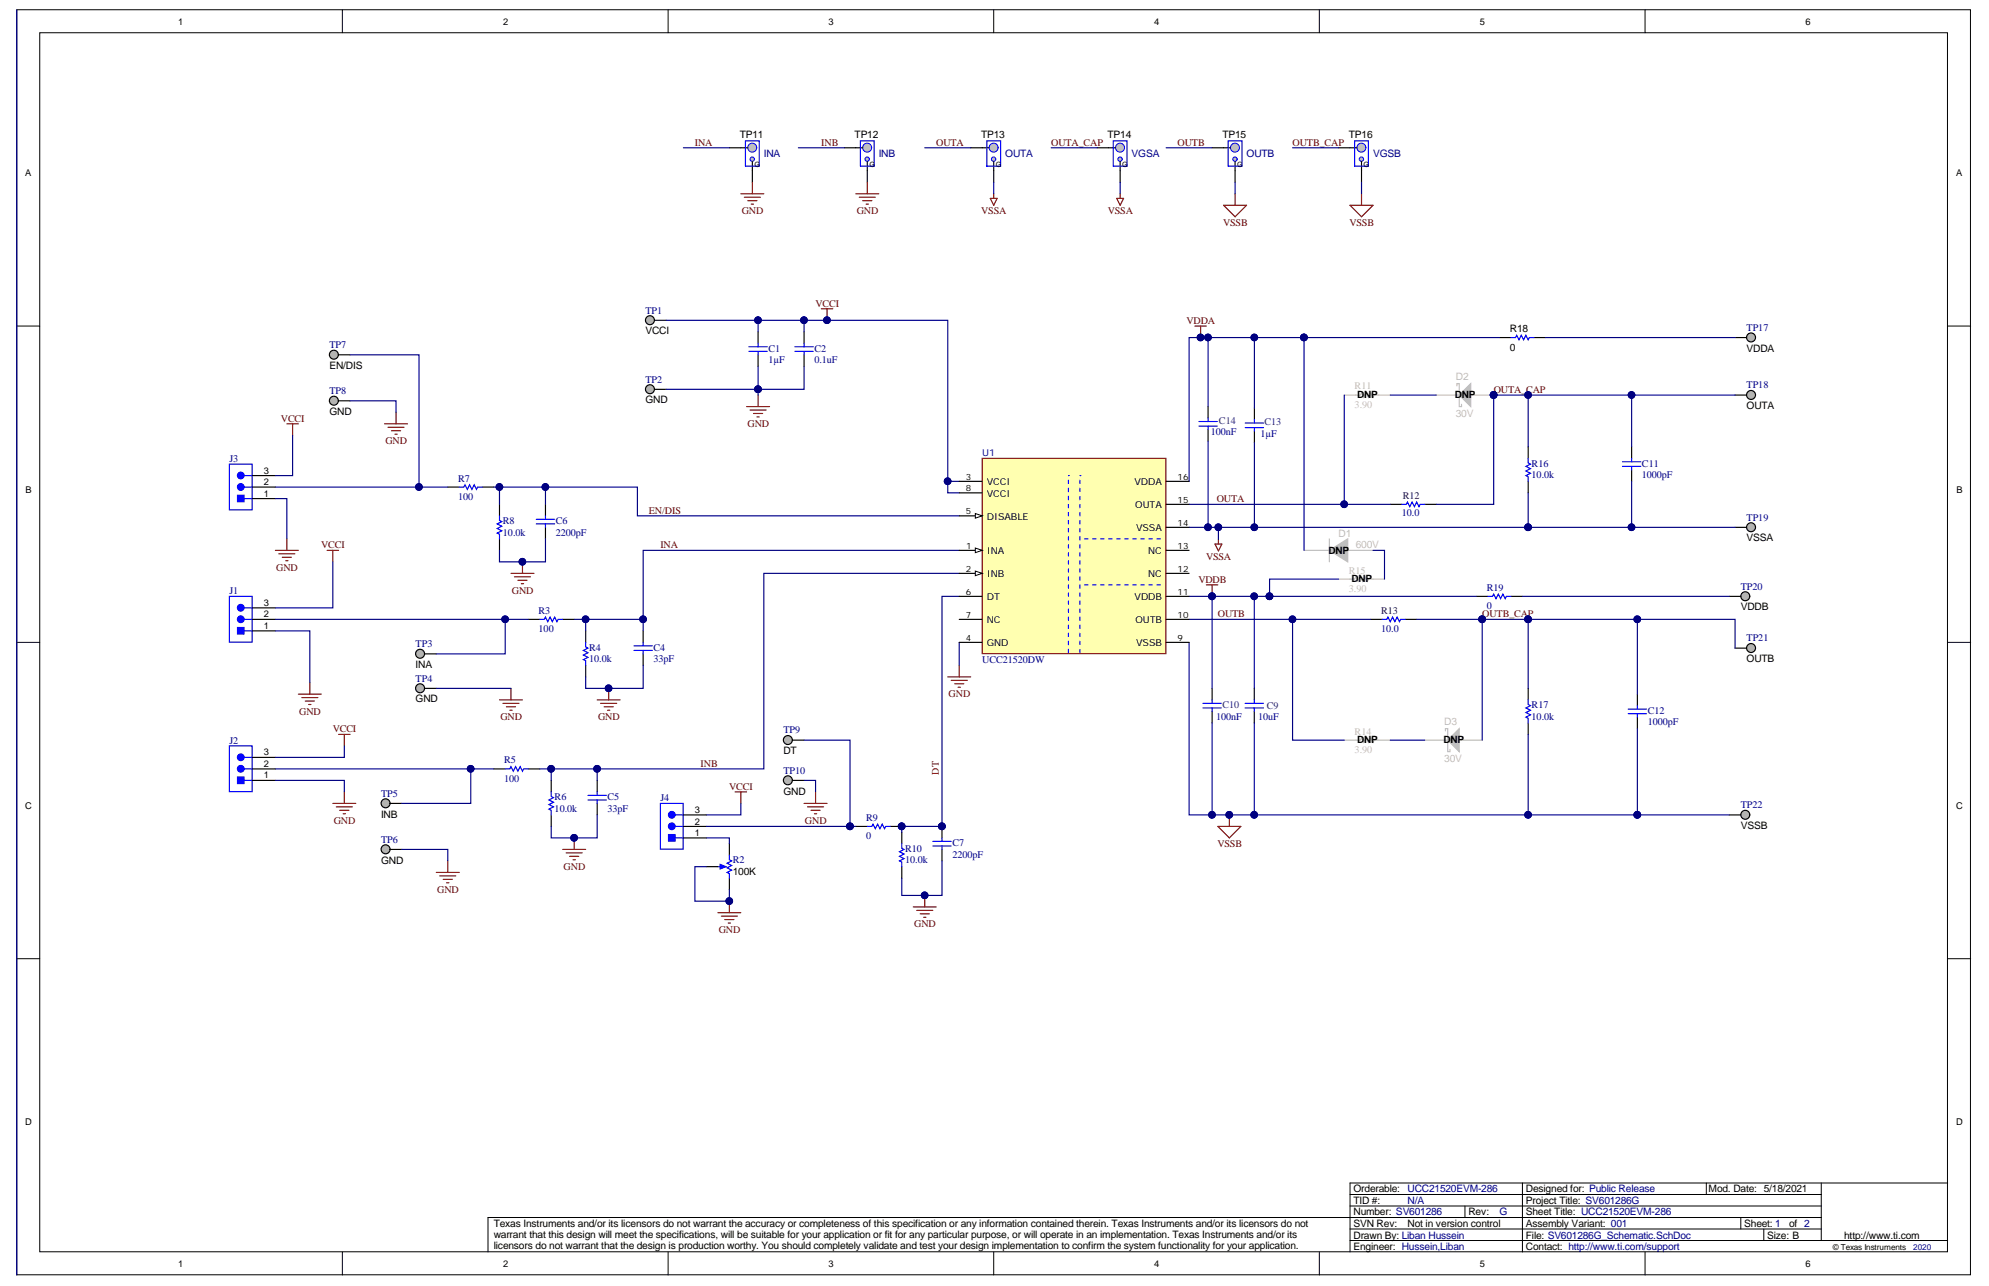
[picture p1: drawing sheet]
<svg xmlns="http://www.w3.org/2000/svg" width="432mm" height="279mm" viewBox="0 0 432 279" stroke-linecap="round" stroke-linejoin="round" font-family="sans-serif">
<defs><g id="words">
<g font-size="2.2">
<text x="160.6" y="29.9">TP11</text>
<text x="185.5" y="29.9">TP12</text>
<text x="213" y="29.9">TP13</text>
<text x="240.4" y="29.9">TP14</text>
<text x="265.4" y="29.9">TP15</text>
<text x="292.8" y="29.9">TP16</text>
<text x="140.1" y="72.6">VCCI</text>
<text x="327.8" y="76.1">0</text>
<text x="327.8" y="72.1">R18</text>
<text x="379.2" y="76.3">VDDA</text>
<text x="71.5" y="80.1">EN/DIS</text>
<text x="140.1" y="87.5">GND</text>
<text x="294.7" y="86.4">DNP</text>
<text x="315.9" y="86.4">D</text>
<text x="317.4" y="86.4">NP</text>
<text x="379.2" y="88.8">OUTA</text>
<text x="71.5" y="90">GND</text>
<text x="379.2" y="117.5">VSSA</text>
<text x="288.4" y="120.1">DNP</text>
<text x="293.4" y="126.4">DNP</text>
<text x="377.9" y="132.5">VDDB</text>
<text x="379.2" y="143.7">OUTB</text>
<text x="90.2" y="144.9">INA</text>
<text x="90.2" y="152.4">GND</text>
<text x="294.7" y="161.3">DNP</text>
<text x="313.4" y="161.3">D</text>
<text x="314.9" y="161.3">NP</text>
<text x="170.1" y="163.7">DT</text>
<text x="170.1" y="172.4">GND</text>
<text x="82.7" y="177.4">INB</text>
<text x="377.9" y="179.9">VSSB</text>
<text x="82.7" y="187.4">GND</text>
<text x="159.1" y="189.9">100K</text>
<text x="293.8" y="263.7">Number: SV601286</text>
<text x="293.8" y="261.3">TID #:</text>
<text x="293.8" y="258.8">Orderable:</text>
<text x="318.8" y="263.7">Rev:</text>
<text x="331.3" y="263.7">Sheet Title: UCC21520EVM-286</text>
<text x="331.3" y="261.3">Project Title: SV601286G</text>
<text x="331.3" y="258.8">Designed for: Public Release</text>
<text x="370.9" y="258.8">Mod. Date: 5/18/2021</text>
<text x="107.2" y="266.2">Texas Instruments and/or its licensors do not warrant the accuracy or completeness of this specification or any information contained therein. Texas Instruments and/or its licensors do not</text>
<text x="107.2" y="268.6">warrant that this design will meet the specifications, will be suitable for your application or fit for any particular purpose, or will operate in an implementation. Texas Instruments and/or its</text>
<text x="293.8" y="268.7">Drawn By: Liban Hussein</text>
<text x="293.8" y="266.2">SVN Rev:</text>
<text x="305.6" y="266.2">Not in version control</text>
<text x="331.3" y="268.7">File: SV601286G_Schematic.SchDoc</text>
<text x="331.3" y="266.2">Assembly Variant: 001</text>
<text x="378.7" y="266.2">Sheet: 1</text>
<text x="383.7" y="268.7">Size: B</text>
<text x="388.4" y="266.2">of 2</text>
<text x="400.4" y="268.7">http://www.ti.com</text>
<text x="107.2" y="271.1">licensors do not warrant that the design is production worthy. You should completely validate and test your design implementation to confirm the system functionality for your application.</text>
<text x="293.8" y="271.2">Engineer: Hussein,Liban</text>
<text x="331.3" y="271.2">Contact: http://www.ti.com/support</text>
</g>
<g font-size="2.2" fill="#800000">
<text x="150.9" y="31.6">INA</text>
<text x="178.3" y="31.6">INB</text>
<text x="203.3" y="31.6">OUTA</text>
<text x="228.2" y="31.6">OUTA_CAP</text>
<text x="255.7" y="31.6">OUTB</text>
<text x="280.6" y="31.6">OUTB_CAP</text>
<text x="161" y="46.5">GND</text>
<text x="186" y="46.5">GND</text>
<text x="213" y="46.5">VSSA</text>
<text x="240.5" y="46.5">VSSA</text>
<text x="265.5" y="49">VSSB</text>
<text x="293" y="49">VSSB</text>
<text x="177" y="66.5">VCCI</text>
<text x="257.6" y="70.3">VDDA</text>
<text x="324.3" y="85.3">OUTA_CAP</text>
<text x="61" y="91.5">VCCI</text>
<text x="162.3" y="92.7">GND</text>
<text x="83.7" y="96.4">GND</text>
<text x="140.9" y="111.5">EN/DIS</text>
<text x="264.1" y="109">OUTA</text>
<text x="69.7" y="119">VCCI</text>
<text x="143.4" y="119">INA</text>
<text x="60" y="123.9">GND</text>
<text x="261.8" y="121.5">VSSA</text>
<text x="111.1" y="128.9">GND</text>
<text x="260.2" y="126.4">VDDB</text>
<text x="264.4" y="133.9">OUTB</text>
<text x="321.8" y="133.9">OUTB_CAP</text>
<text x="65" y="155.1">GND</text>
<text x="205.9" y="151.3">GND</text>
<text x="72.2" y="158.9">VCCI</text>
<text x="108.6" y="156.3">GND</text>
<text x="129.8" y="156.3">GND</text>
<text x="152.1" y="166.4">INB</text>
<text x="158.3" y="171.4">VCCI</text>
<text x="203.8" y="168.1" transform="rotate(-90 203.8 168.1)">DT</text>
<text x="72.5" y="178.8">GND</text>
<text x="174.8" y="178.8">GND</text>
<text x="264.3" y="183.8">VSSB</text>
<text x="122.4" y="188.8">GND</text>
<text x="94.9" y="193.8">GND</text>
<text x="156" y="202.5">GND</text>
<text x="198.5" y="201.2">GND</text>
</g>
<g font-size="2.2" fill="#000080">
<text x="165.8" y="34.1">INA</text>
<text x="190.8" y="34.1">INB</text>
<text x="218.2" y="34.1">OUTA</text>
<text x="245.7" y="34.1">VGSA</text>
<text x="270.6" y="34.1">OUTB</text>
<text x="298.1" y="34.1">VGSB</text>
<text x="140.1" y="68">TP1</text>
<text x="379.2" y="71.8">TP17</text>
<text x="71.5" y="75.5">TP7</text>
<text x="166.8" y="76.3">C1</text>
<text x="176.8" y="76.3">C2</text>
<text x="140.1" y="83">TP2</text>
<text x="166.8" y="78.8">1µF</text>
<text x="176.8" y="78.8">0.1uF</text>
<text x="71.5" y="85.5">TP8</text>
<text x="379.2" y="84.3">TP18</text>
<text x="262.9" y="94.5">100nF</text>
<text x="273.6" y="94.7">1µF</text>
<text x="49.8" y="100.2">J3</text>
<text x="332.5" y="101.2">R16</text>
<text x="356.5" y="101.2">C11</text>
<text x="99.5" y="104.5">R7</text>
<text x="332.5" y="103.7">10.0k</text>
<text x="356.5" y="103.7">1000pF</text>
<text x="99.5" y="108.5">100</text>
<text x="109.2" y="113.7">R8</text>
<text x="120.7" y="113.7">C6</text>
<text x="304.3" y="112">10.0</text>
<text x="379.2" y="113">TP19</text>
<text x="109.2" y="116.2">10.0k</text>
<text x="120.7" y="116.2">2200pF</text>
<text x="49.8" y="128.9">J1</text>
<text x="322.8" y="128.2">R19</text>
<text x="377.9" y="127.9">TP20</text>
<text x="116.9" y="137.2">100</text>
<text x="116.9" y="133.2">R3</text>
<text x="299.8" y="137.2">10.0</text>
<text x="322.8" y="132.2">0</text>
<text x="90.2" y="140.4">TP3</text>
<text x="127.9" y="143.7">10.0k</text>
<text x="127.9" y="141.2">R4</text>
<text x="141.9" y="143.7">33pF</text>
<text x="141.9" y="141.2">C4</text>
<text x="213.2" y="143.9">UCC21520DW</text>
<text x="379.2" y="139.2">TP21</text>
<text x="90.2" y="147.9">TP4</text>
<text x="332.5" y="153.7">R17</text>
<text x="357.7" y="154.9">C12</text>
<text x="49.8" y="161.4">J2</text>
<text x="170.1" y="159.1">TP9</text>
<text x="264" y="156.1">100nF</text>
<text x="273.1" y="156.1">10uF</text>
<text x="332.5" y="156.1">10.0k</text>
<text x="357.7" y="157.4">1000pF</text>
<text x="109.4" y="165.6">R5</text>
<text x="170.1" y="167.9">TP10</text>
<text x="82.7" y="172.9">TP5</text>
<text x="109.4" y="169.6">100</text>
<text x="120.4" y="173.6">R6</text>
<text x="131.9" y="173.6">C5</text>
<text x="143.4" y="173.9">J4</text>
<text x="120.4" y="176.1">10.0k</text>
<text x="131.9" y="176.1">33pF</text>
<text x="188" y="178.1">R9</text>
<text x="377.9" y="175.4">TP22</text>
<text x="82.7" y="182.9">TP6</text>
<text x="188" y="182.1">0</text>
<text x="196.5" y="184.8">R10</text>
<text x="206.7" y="183.6">C7</text>
<text x="159.1" y="187.3">R2</text>
<text x="196.5" y="187.3">10.0k</text>
<text x="206.7" y="186.1">2200pF</text>
<text x="305.6" y="261.3">N/A</text>
<text x="305.6" y="258.8">UCC21520EVM-286</text>
<text x="325.5" y="263.7">G</text>
</g>
<g font-size="2.2" fill="#c0bebc">
<text x="316" y="82.5">D2</text>
<text x="294.1" y="88.5">3.90</text>
<text x="294.1" y="84.5">R11</text>
<text x="316" y="90.5">30V</text>
<text x="290.6" y="116.5">D1</text>
<text x="294.3" y="119">600V</text>
<text x="292.8" y="124.4">R15</text>
<text x="292.8" y="128.4">3.90</text>
<text x="294.1" y="159.4">R14</text>
<text x="313.5" y="157.4">D3</text>
<text x="294.1" y="163.4">3.90</text>
<text x="313.5" y="165.4">30V</text>
</g>
<g font-size="2.2" fill="#351c75">
<text x="264.6" y="92">C14</text>
<text x="274.5" y="92.3">C13</text>
<text x="265.4" y="153.7">C10</text>
<text x="275" y="153.9">C9</text>
</g>
<g font-size="2.2" fill="#20124d">
<text x="304.6" y="108.2">R12</text>
<text x="299.8" y="133.2">R13</text>
</g>
<text font-size="2.1" fill="#000080" x="213.2" y="99">U1</text>
<g font-size="2.1">
<text x="214.2" y="105.3">VCCI</text>
<text x="214.2" y="107.8">VCCI</text>
<text x="246.3" y="105.3">VDDA</text>
<text x="214.2" y="112.8">DISABLE</text>
<text x="246.5" y="110.3">OUTA</text>
<text x="246.6" y="115.3">VSSA</text>
<text x="214.2" y="120.3">INA</text>
<text x="214.2" y="125.2">INB</text>
<text x="249.3" y="125.2">NC</text>
<text x="249.3" y="120.3">NC</text>
<text x="214.2" y="130.2">DT</text>
<text x="246.3" y="130.2">VDDB</text>
<text x="214.2" y="135.2">NC</text>
<text x="246.5" y="135.2">OUTB</text>
<text x="214.2" y="140.2">GND</text>
<text x="246.6" y="140.2">VSSB</text>
</g>
<g font-size="2">
<text x="38.6" y="5.3">1</text>
<text x="109.2" y="5.3">2</text>
<text x="179.9" y="5.3">3</text>
<text x="250.6" y="5.3">4</text>
<text x="321.3" y="5.3">5</text>
<text x="392" y="5.3">6</text>
<text x="5.5" y="38.3">A</text>
<text x="424.7" y="38.3">A</text>
<text x="5.5" y="106.9">B</text>
<text x="57.3" y="107.8">1</text>
<text x="57.3" y="105.3">2</text>
<text x="57.3" y="102.8">3</text>
<text x="424.7" y="106.9">B</text>
<text x="57.3" y="131.5">3</text>
<text x="57.3" y="136.5">1</text>
<text x="57.3" y="134">2</text>
<text x="57.3" y="166.4">2</text>
<text x="57.3" y="163.9">3</text>
<text x="57.3" y="168.9">1</text>
<text x="5.5" y="175.5">C</text>
<text x="150.9" y="178.9">2</text>
<text x="150.9" y="176.4">3</text>
<text x="424.7" y="175.5">C</text>
<text x="150.9" y="181.4">1</text>
<text x="5.5" y="244.2">D</text>
<text x="424.7" y="244.2">D</text>
<text x="38.6" y="274.9">1</text>
<text x="109.2" y="274.9">2</text>
<text x="179.9" y="274.9">3</text>
<text x="250.6" y="274.9">4</text>
<text x="321.3" y="274.9">5</text>
<text x="392" y="274.9">6</text>
</g>
<g font-size="1.9">
<text x="209.7" y="104.1">3</text>
<text x="209.7" y="106.6">8</text>
<text x="255.7" y="104.1">16</text>
<text x="209.7" y="111.6">5</text>
<text x="255.7" y="109.1">15</text>
<text x="209.7" y="119.1">1</text>
<text x="255.7" y="119.1">13</text>
<text x="255.7" y="114.1">14</text>
<text x="209.7" y="124">2</text>
<text x="255.7" y="124">12</text>
<text x="209.6" y="129">6</text>
<text x="255.7" y="129">11</text>
<text x="209.7" y="134">7</text>
<text x="255.7" y="134">10</text>
<text x="209.6" y="139">4</text>
<text x="255.7" y="139">9</text>
</g>
<text font-size="1.8" x="397.9" y="271.3">© Texas Instruments</text>
<text font-size="1.8" fill="#000080" x="415.3" y="271.3">2020</text>
<g font-size="1.6">
<text x="163.8" y="36.1">G</text>
<text x="188.7" y="36.1">G</text>
<text x="216.2" y="36.1">G</text>
<text x="243.6" y="36.1">G</text>
<text x="268.6" y="36.1">G</text>
<text x="296" y="36.1">G</text>
</g>
</g></defs>
<g fill="#fff" stroke="#000" stroke-width=".22">
<path d="M3.6 2.1h424.2v274.5h-424.2z"/>
<path d="M8.6 7.1h414.2v264.5h-414.2z"/>
</g>
<g fill="none" stroke="#000" stroke-width=".22">
<path d="M74.3 2.1v5M145 2.1v5M215.7 2.1v5M286.4 2.1v5M357.1 2.1v5M3.6 70.8h5M422.8 70.8h5M3.6 139.4h5M422.8 139.4h5M3.6 208h5M422.8 208h5M293.1 259.2h102.3"/>
<path d="M330.5 256.7h-37.4v15M370.4 256.7v2.5M395.4 256.7v12.5M422.8 256.7h-92.3v15M74.3 271.7v5M145 271.7v5M215.7 271.7v5M286.4 271.7v5M293.1 269.2h129.7M293.1 266.7h102.3M293.1 261.7h102.3M318 261.7v2.5"/>
<path d="M357.1 271.7v5M377.9 264.2v2.5M382.9 266.7v2.5M395.4 264.2h-289.5v7.5"/>
</g>
<g fill="#c0c0c0" stroke="#00f" stroke-width=".22">
<circle cx="163.3" cy="32" r=".97"/>
<circle cx="163.3" cy="34.5" r=".47"/>
</g>
<path d="M158.3 32.1h4M163.3 35.1v4.5" fill="none" stroke="#000" stroke-width=".25"/>
<path d="M161.8 30.6h3v5.5h-3z" fill="none" stroke="#00f" stroke-width=".25"/>
<path d="M163.3 39.6v2.4M160.8 42h5M161.6 42.8h3.5M162.3 43.5h2M163.1 44.3h.5" fill="none" stroke="#800000" stroke-width=".25"/>
<g fill="#c0c0c0" stroke="#00f" stroke-width=".22">
<circle cx="188.3" cy="32" r=".97"/>
<circle cx="188.3" cy="34.5" r=".47"/>
</g>
<path d="M183.3 32.1h4M188.3 35.1v4.5" fill="none" stroke="#000" stroke-width=".25"/>
<path d="M186.8 30.6h3v5.5h-3z" fill="none" stroke="#00f" stroke-width=".25"/>
<path d="M188.3 39.6v2.4M185.8 42h5M186.5 42.8h3.5M187.3 43.5h2M188 44.3h.5" fill="none" stroke="#800000" stroke-width=".25"/>
<g fill="#c0c0c0" stroke="#00f" stroke-width=".22">
<circle cx="215.7" cy="32" r=".97"/>
<circle cx="215.7" cy="34.5" r=".47"/>
</g>
<path d="M210.7 32.1h4M215.7 35.1v4.5" fill="none" stroke="#000" stroke-width=".25"/>
<path d="M214.2 30.6h3v5.5h-3z" fill="none" stroke="#00f" stroke-width=".25"/>
<g fill="#c0c0c0" stroke="#00f" stroke-width=".22">
<circle cx="243.2" cy="32" r=".97"/>
<circle cx="243.2" cy="34.5" r=".47"/>
</g>
<path d="M238.2 32.1h4M243.2 35.1v4.5" fill="none" stroke="#000" stroke-width=".25"/>
<path d="M241.7 30.6h3v5.5h-3z" fill="none" stroke="#00f" stroke-width=".25"/>
<g fill="#c0c0c0" stroke="#00f" stroke-width=".22">
<circle cx="268.1" cy="32" r=".97"/>
<circle cx="268.1" cy="34.5" r=".47"/>
</g>
<path d="M263.1 32.1h4M268.1 35.1v4.5" fill="none" stroke="#000" stroke-width=".25"/>
<path d="M266.6 30.6h3v5.5h-3z" fill="none" stroke="#00f" stroke-width=".25"/>
<g fill="#c0c0c0" stroke="#00f" stroke-width=".22">
<circle cx="295.6" cy="32" r=".97"/>
<circle cx="295.6" cy="34.5" r=".47"/>
</g>
<g fill="none" stroke="#000" stroke-width=".25">
<path d="M290.6 32.1h4M295.6 35.1v4.5M174.6 72v2.5M174.6 77v2.5M97.2 105.7h2.5M104.7 105.7h2.5M108.4 109.4v2.5M108.4 116.9v2.5M118.4 109.4v2.5M118.4 114.4v2.5M114.7 134.4h2.5M122.2 134.4h2.5"/>
<path d="M127.1 136.9v2.5M127.1 144.4v2.5M107.2 166.8h2.5M114.7 166.8h2.5M119.7 169.3v2.5M119.7 176.8v2.5M204.5 179.3v2.5M195.8 180.6v2.5M195.8 188.1v2.5M204.5 184.3v2.5"/>
</g>
<g fill="none" stroke="#00f" stroke-width=".25">
<path d="M294.1 30.6h3v5.5h-3zM172.6 75.2h4M172.6 76.2h4M174.6 74.5v.7M174.6 76.2v.8M99.7 105.7h1l.2-.5 .5 1 .5-1 .5 1 .5-1 .5 1 .3-.5h1M108.4 111.9v1l.5 .3-1 .5 1 .5-1 .5 1 .5-1 .5 .5 .2v1M116.4 112.7h4M116.4 113.7h4M118.4 111.9v.8M118.4 113.7v.7M117.2 134.4h1l.2-.5 .5 1 .5-1 .5 1 .5-1 .5 1 .3-.5h1"/>
<path d="M127.1 139.4v1l.5 .2-.9 .5 .9 .5-.9 .5 .9 .5-.9 .5 .4 .3v1M109.7 166.8h1l.2-.5 .5 1 .5-1 .5 1 .5-1 .5 1 .3-.5h1M119.7 171.8v1l.5 .3-1 .5 1 .5-1 .5 1 .5-1 .5 .5 .2v1M195.8 183.1v1l.5 .2-1 .5 1 .5-1 .5 1 .5-1 .5 .5 .3v1M202.5 182.6h4M202.5 183.6h4M204.5 181.8v.8M204.5 183.6v.7"/>
</g>
<circle cx="204.5" cy="179.3" r=".72" fill="#000080" stroke="#000080" stroke-width=".22"/>
<circle cx="91.2" cy="141.9" r=".97" fill="#b2acb0" stroke="#000" stroke-width=".25"/>
<path d="M92.2 141.9h2.5" fill="none" stroke="#000" stroke-width=".25"/>
<circle cx="91.2" cy="149.3" r=".97" fill="#b2acb0" stroke="#000" stroke-width=".25"/>
<path d="M92.2 149.4h2.5" fill="none" stroke="#000" stroke-width=".25"/>
<circle cx="83.7" cy="174.3" r=".97" fill="#b2acb0" stroke="#000" stroke-width=".25"/>
<path d="M84.7 174.3h2.5" fill="none" stroke="#000" stroke-width=".25"/>
<circle cx="83.7" cy="184.3" r=".97" fill="#b2acb0" stroke="#000" stroke-width=".25"/>
<path d="M84.7 184.3h2.5" fill="none" stroke="#000" stroke-width=".25"/>
<circle cx="72.5" cy="77" r=".97" fill="#b2acb0" stroke="#000" stroke-width=".25"/>
<path d="M73.5 77h2.5" fill="none" stroke="#000" stroke-width=".25"/>
<circle cx="72.5" cy="87" r=".97" fill="#b2acb0" stroke="#000" stroke-width=".25"/>
<path d="M73.5 87h2.5" fill="none" stroke="#000" stroke-width=".25"/>
<circle cx="171" cy="160.6" r=".97" fill="#b2acb0" stroke="#000" stroke-width=".25"/>
<path d="M172.1 160.6h2.5" fill="none" stroke="#000" stroke-width=".25"/>
<circle cx="171" cy="169.3" r=".97" fill="#b2acb0" stroke="#000" stroke-width=".25"/>
<path d="M172.1 169.3h2.5" fill="none" stroke="#000" stroke-width=".25"/>
<path d="M49.8 129.4h4.9v9.9h-4.9z" fill="#fff" stroke="#00f" stroke-width=".25"/>
<path d="M53 134.4h1.8M53 136.9h1.8M53 131.9h1.8" fill="none" stroke="#00f" stroke-width=".25"/>
<g fill="#00f" stroke="#00f" stroke-width=".25">
<circle cx="52.3" cy="134.4" r=".72"/>
<circle cx="52.3" cy="131.9" r=".72"/>
</g>
<path d="M54.8 136.9h5M54.8 134.4h5M54.8 131.9h5" fill="none" stroke="#000" stroke-width=".25"/>
<path d="M51.5 136.1h1.5v1.5h-1.5z" fill="#00f" stroke="#00f" stroke-width=".22"/>
<path d="M49.8 161.9h4.9v9.9h-4.9z" fill="#fff" stroke="#00f" stroke-width=".25"/>
<path d="M53 166.8h1.8M53 169.3h1.8M53 164.3h1.8" fill="none" stroke="#00f" stroke-width=".25"/>
<g fill="#00f" stroke="#00f" stroke-width=".25">
<circle cx="52.3" cy="166.8" r=".72"/>
<circle cx="52.3" cy="164.3" r=".72"/>
</g>
<path d="M54.8 169.3h5M54.8 166.8h5M54.8 164.3h5" fill="none" stroke="#000" stroke-width=".25"/>
<path d="M51.5 168.6h1.5v1.4h-1.5z" fill="#00f" stroke="#00f" stroke-width=".22"/>
<path d="M49.8 100.7h4.9v9.9h-4.9z" fill="#fff" stroke="#00f" stroke-width=".25"/>
<path d="M53 105.7h1.8M53 108.2h1.8M53 103.2h1.8" fill="none" stroke="#00f" stroke-width=".25"/>
<g fill="#00f" stroke="#00f" stroke-width=".25">
<circle cx="52.3" cy="105.7" r=".72"/>
<circle cx="52.3" cy="103.2" r=".72"/>
</g>
<path d="M54.8 108.2h5M54.8 105.7h5M54.8 103.2h5" fill="none" stroke="#000" stroke-width=".25"/>
<path d="M51.5 107.4h1.5v1.5h-1.5z" fill="#00f" stroke="#00f" stroke-width=".22"/>
<path d="M143.4 174.3h4.9v10h-4.9z" fill="#fff" stroke="#00f" stroke-width=".25"/>
<g fill="none" stroke="#00f" stroke-width=".25">
<path d="M162.6 75.2h4M162.6 76.2h4M164.6 74.5v.7M164.6 76.2v.8M139.6 139.4v.7M137.6 140.1h4M137.6 141.1h4M139.6 141.1v.8M127.6 172.6h4M127.6 173.6h4M129.6 171.8v.8M129.6 173.6v.7"/>
<path d="M146.6 179.3h1.8M146.6 176.8h1.8M146.6 181.8h1.8"/>
</g>
<g fill="#00f" stroke="#00f" stroke-width=".25">
<circle cx="145.8" cy="179.3" r=".72"/>
<circle cx="145.8" cy="176.8" r=".72"/>
</g>
<path d="M164.6 72v2.5M164.6 77v2.5M139.6 136.9v2.5M139.6 141.9v2.5M129.6 169.3v2.5M129.6 174.3v2.5M148.4 179.3h4.9M148.4 176.8h4.9M148.4 181.8h4.9" fill="none" stroke="#000" stroke-width=".25"/>
<path d="M145.1 181.1h1.5v1.4h-1.5z" fill="#00f" stroke="#00f" stroke-width=".22"/>
<g fill="none" stroke="#800000" stroke-width=".25">
<path d="M83.5 92h5M84.2 92.7h3.5M85 93.5h2M85.7 94.2h.5M86 89.5v2.5M162.1 88.2h5M162.8 89h3.5M163.6 89.7h2M164.3 90.5h.5M164.6 85.7v2.5M110.9 124.4h5M111.7 125.2h3.5"/>
<path d="M112.4 125.9h2M113.2 126.7h.5M113.4 121.9v2.5M108.4 151.9h5M109.2 152.6h3.5M109.9 153.4h2M110.7 154.1h.5M110.9 149.4v2.5M129.6 151.9h5M130.4 152.6h3.5M131.1 153.4h2M131.9 154.1h.5"/>
<path d="M132.1 149.4v2.5M174.6 174.3h4.9M175.3 175.1h3.5M176.1 175.8h2M176.8 176.6h.5M177.1 171.8v2.5M94.7 189.3h5M95.5 190.1h3.5M96.2 190.8h2M97 191.6h.5M97.2 186.8v2.5M122.2 184.3h4.9"/>
<path d="M122.9 185.1h3.5M123.7 185.8h2M124.4 186.6h.5M124.7 181.8v2.5M155.8 198h5M156.6 198.8h3.5M157.3 199.5h2M158.3 195.5v2.5M198.3 196.8h5M199 197.5h3.5M199.8 198.3h2M200.5 199h.5"/>
<path d="M200.8 194.3v2.5M158.1 200.3h.5"/>
</g>
<g fill="#000080" stroke="#000080" stroke-width=".22">
<circle cx="132.1" cy="149.3" r=".72"/>
<circle cx="124.6" cy="181.8" r=".72"/>
<circle cx="113.4" cy="121.9" r=".72"/>
<circle cx="200.7" cy="194.3" r=".72"/>
<circle cx="158.3" cy="195.5" r=".72"/>
</g>
<circle cx="141.1" cy="69.5" r=".97" fill="#b2acb0" stroke="#000" stroke-width=".25"/>
<path d="M142.1 69.5h2.5" fill="none" stroke="#000" stroke-width=".25"/>
<circle cx="141.1" cy="84.5" r=".97" fill="#b2acb0" stroke="#000" stroke-width=".25"/>
<path d="M142.1 84.5h2.5M158.3 183.1v2.5M158.3 190.6v2.5" fill="none" stroke="#000" stroke-width=".25"/>
<g fill="none" stroke="#800000" stroke-width=".25">
<path d="M178.3 67h2.5M179.5 67v2.5M62.3 92h2.5M63.5 92v2.5M59.8 119.4h5M62.3 116.9v2.5M71 119.4h2.5M72.3 119.4v2.5M60.5 120.2h3.5M61.3 120.9h2M62 121.7h.5M64.8 150.6h5"/>
<path d="M65.5 151.4h3.5M66.3 152.1h2M67 152.9h.5M67.3 148.1v2.5M73.5 159.4h2.5M74.8 159.4v2.5M72.3 174.3h4.9M73 175.1h3.5M73.8 175.8h1.9M74.5 176.6h.5M74.8 171.8v2.5M159.6 171.8h2.5"/>
<path d="M160.8 171.8v2.5"/>
</g>
<circle cx="179.5" cy="69.5" r=".72" fill="#000080" stroke="#000080" stroke-width=".22"/>
<path d="M155.8 188.1h1.3" fill="none" stroke="#00f" stroke-width=".25"/>
<path d="M156.3 187.6l1.3 .5-1.3 .5z" fill="#00f"/>
<g fill="none" stroke="#00f" stroke-width=".25">
<path d="M331.8 99.5v1l.5 .2-1 .5 1 .5-1 .5 1 .5-1 .5 .5 .2v1M354.2 99.5v.7M352.2 100.2h4M352.2 101.2h4M354.2 101.2v.8M323 129.4h1l.3-.5 .5 1 .5-1 .5 1 .5-1 .5 1 .2-.5h1M331.8 151.9v1l.5 .2-1 .5 1 .5-1 .5 1 .5-1 .5 .5 .3v1M353.5 153.9h4M353.5 154.9h4M355.5 153.1v.8M355.5 154.9v.7M188.3 179.3h1l.2-.5 .5 1 .5-1 .5 1 .5-1 .5 1 .3-.5h1"/>
<path d="M156.3 187.6l1.3 .5-1.3 .5zM158.3 185.6v1l.5 .2-1 .5 1 .5-1 .5 1 .5-1 .5 .5 .3v1"/>
</g>
<g fill="none" stroke="#000" stroke-width=".25">
<path d="M331.8 97v2.5M354.2 97v2.5M331.8 104.4v2.5M354.2 102v2.4M320.5 129.4h2.5M328 129.4h2.5M331.8 149.4v2.5M331.8 156.9v2.5M355.5 150.6v2.5M355.5 155.6v2.5M185.8 179.3h2.5M193.3 179.3h2.5"/>
<path d="M153.3 188.1h2.5"/>
</g>
<circle cx="195.7" cy="179.3" r=".72" fill="#000080" stroke="#000080" stroke-width=".22"/>
<path d="M291.8 85.7h3.5l.3-.5 .5 1 .5-1 .5 1 .5-1 .5 1 .2-.5h3.5M291.8 160.6h3.5l.3-.5 .5 1 .5-1 .5 1 .5-1 .5 1 .2-.5h3.5" fill="none" stroke="#c0bebc" stroke-width=".25"/>
<circle cx="380.1" cy="73.2" r=".97" fill="#b2acb0" stroke="#000" stroke-width=".25"/>
<path d="M376.7 73.2h2.5" fill="none" stroke="#000" stroke-width=".25"/>
<circle cx="380.1" cy="85.7" r=".97" fill="#b2acb0" stroke="#000" stroke-width=".25"/>
<path d="M376.7 85.7h2.5" fill="none" stroke="#000" stroke-width=".25"/>
<circle cx="380.1" cy="114.4" r=".97" fill="#b2acb0" stroke="#000" stroke-width=".25"/>
<path d="M376.7 114.4h2.5" fill="none" stroke="#000" stroke-width=".25"/>
<circle cx="378.9" cy="129.4" r=".97" fill="#b2acb0" stroke="#000" stroke-width=".25"/>
<path d="M375.4 129.4h2.5" fill="none" stroke="#000" stroke-width=".25"/>
<circle cx="380.1" cy="140.6" r=".97" fill="#b2acb0" stroke="#000" stroke-width=".25"/>
<path d="M376.7 140.6h2.5" fill="none" stroke="#000" stroke-width=".25"/>
<circle cx="378.9" cy="176.8" r=".97" fill="#b2acb0" stroke="#000" stroke-width=".25"/>
<path d="M375.4 176.8h2.5" fill="none" stroke="#000" stroke-width=".25"/>
<path d="M309.3 160.6h5M316.8 160.6h5" fill="none" stroke="#c0bebc" stroke-width=".25"/>
<path d="M316.8 158.1v5l-2.5-2.5z" fill="#c0bebc"/>
<path d="M311.8 85.7h5M319.3 85.7h5M313.8 158.6v-.5h.5v5h.5v-.5M316.8 158.1v5l-2.5-2.5z" fill="none" stroke="#c0bebc" stroke-width=".25"/>
<circle cx="324.2" cy="85.7" r=".72" fill="#000080" stroke="#000080" stroke-width=".22"/>
<path d="M319.3 83.2v5l-2.5-2.5z" fill="#c0bebc"/>
<path d="M316.3 83.7v-.5h.5v5h.5v-.5M319.3 83.2v5l-2.5-2.5zM283.1 119.4h15M290.6 125.7h3.5l.2-.5 .5 1 .5-1 .5 1 .5-1 .5 1 .3-.5h3.5" fill="none" stroke="#c0bebc" stroke-width=".25"/>
<g fill="#000080" stroke="#000080" stroke-width=".22">
<circle cx="324.2" cy="85.7" r=".72"/>
<circle cx="266.9" cy="176.8" r=".72"/>
<circle cx="260.6" cy="73.2" r=".72"/>
<circle cx="263.1" cy="129.4" r=".72"/>
<circle cx="321.8" cy="134.4" r=".72"/>
</g>
<path d="M325.5 73.2h2.5M333 73.2h2.5M272.3 88.5v2.5M272.3 93.5v2.5M272.3 149.4v2.5M272.3 154.4v2.5" fill="none" stroke="#000" stroke-width=".25"/>
<path d="M328 73.2h1l.3-.5 .5 1 .5-1 .5 1 .5-1 .5 1 .2-.5h1M270.3 91.8h4M270.3 92.8h4M272.3 91v.8M272.3 92.8v.7M270.3 152.6h4M270.3 153.6h4M272.3 151.9v.7M272.3 153.6v.8" fill="none" stroke="#00f" stroke-width=".25"/>
<g fill="none" stroke="#800000" stroke-width=".25">
<path d="M215 43h1.5l-.8 1.5zM215.7 42v1M242.4 43h1.5l-.7 1.5zM243.2 42v1M265.6 44.5h5l-2.5 2.5zM268.1 42v2.5M293.1 44.5h5l-2.5 2.5zM295.6 42v2.5M259.4 70.8h2.5M260.6 70.8v2.4M263.8 118h1.5l-.8 1.5zM264.5 117.1v.9"/>
<path d="M261.9 126.9h2.5M263.1 126.9v2.5M205.7 146.9h5M206.5 147.6h3.5M207.2 148.4h2M208 149.1h.5M208.2 144.4v2.5M264.4 179.3h5l-2.5 2.5zM266.9 176.8v2.5"/>
</g>
<path d="M288.6 119.4l4-2.5v5z" fill="#c0bebc"/>
<path d="M288.6 119.4l4-2.5v5zM288.6 116.9v5" fill="none" stroke="#c0bebc" stroke-width=".25"/>
<path d="M262.3 88.2v2.5M262.3 93.2v2.5M301.8 109.4h2.5M309.3 109.4h2.5M297.6 134.4h2.5M305.1 134.4h2.5M263.1 149.4v2.5M263.1 154.4v2.5" fill="none" stroke="#000" stroke-width=".25"/>
<path d="M260.3 91.5h4M260.3 92.5h4M262.3 90.7v.8M262.3 92.5v.7M304.3 109.4h1l.3-.5 .5 1 .5-1 .5 1 .5-1 .5 1 .2-.5h1M300.1 134.4h1l.2-.5 .5 1 .5-1 .5 1 .5-1 .5 1 .3-.5h1M261.1 153.6h4M261.1 152.6h4M263.1 151.9v.7M263.1 153.6v.8" fill="none" stroke="#00f" stroke-width=".25"/>
<g fill="none" stroke="#000080" stroke-width=".25">
<path d="M3.6 2.1v274.6M148.4 32.1h9.9M173.3 32.1h10M200.8 32.1h9.9M215.7 39.6v2.4M228.2 32.1h10M243.2 39.6v2.4M253.2 32.1h9.9M268.1 39.6v2.4M280.6 32.1h10M295.6 39.6v2.4M76 77h15v28.7h6.2"/>
<path d="M144.6 69.5h30v2.5M164.6 79.5v5h10v-5M164.6 69.5v2.5M174.6 69.5h31.1v34.9h2.5M262.3 73.2h-4.2v31.2M272.3 73.2h53.2M283.1 73.2v46.2M335.5 73.2h41.2M63.5 94.5v8.7h-3.7M76 87h10v2.5M144.6 84.5h20v1.2M262.3 95.7v18.7h-4.2"/>
<path d="M262.3 88.2v-15h10v15.3M272.3 96v18.4h-7.8v2.7M291.8 85.7v23.7M301.8 85.7h10M331.8 85.7v11.3M354.2 85.7v11.3M376.7 85.7h-52.4v23.7h-12.5M59.8 108.2h2.5v8.7M59.8 105.7h31.2M107.2 105.7h1.2v3.7M108.4 105.7h10v3.7M118.4 116.9v5h-10v-2.5"/>
<path d="M118.4 105.7h20v6.2h69.8M205.7 104.4v2.5h2.5M208.2 119.4h-68.6v15h-12.5M258.1 109.4h43.7M262.3 114.4h2.2M272.3 114.4h59.5M298.1 119.4h2.5v6.3M331.8 114.4h44.9M331.8 106.9v7.5M354.2 104.4v10M59.8 134.4h54.9M59.8 136.9h7.5v11.2"/>
<path d="M72.3 121.9v10h-12.5M109.7 134.4v7.5h-15M124.7 134.4h2.4v2.5M139.6 134.4v2.5M208.2 124.4h-42.4v42.4h-36.2M208.2 129.4h-3.7v49.9h-8.7v1.3M208.2 139.4v5M258.1 129.4h14.2M258.1 139.4v37.4h5v-19.9M258.1 134.4h22.5M263.1 129.4v20M275.6 129.4h-3.3v20"/>
<path d="M275.6 129.4h44.9M290.6 125.7h-15v3.7M297.6 134.4h-17v26.2h11.2M307.6 134.4h24.2M321.8 134.4v26.2M330.5 129.4h44.9M331.8 134.4h44.9v6.2M331.8 134.4v15M355.5 134.4v16.2M94.7 149.4h16.2M139.6 144.4v5h-12.5v-2.5M272.3 156.9v19.9h83.2"/>
<path d="M331.8 159.4v17.4M355.5 158.1v18.7M59.8 166.8h47.4M59.8 169.3h15v2.5M74.8 161.9v2.4h-15M102.2 166.8v7.5h-15M117.2 166.8h12.4v2.5M119.7 166.8v2.5M129.6 176.8v5h-9.9v-2.5M153.3 179.3h32.5M160.8 174.3v2.5h-7.5M174.6 169.3h2.5v2.5"/>
<path d="M174.6 160.6h9.9v18.7M263.1 176.8h9.2M301.8 160.6h7.5M355.5 176.8h19.9M87.2 184.3h10v2.5M153.3 188.1h-2.4v7.4h7.4v-2.4M153.3 181.8h5v1.3M204.5 186.8v7.5h-8.7v-3.7"/>
</g>
<g fill="#000080" stroke="#000080" stroke-width=".22">
<circle cx="158.3" cy="195.5" r=".72"/>
<circle cx="127.1" cy="134.4" r=".72"/>
<circle cx="119.6" cy="166.8" r=".72"/>
<circle cx="108.4" cy="105.7" r=".72"/>
<circle cx="118.4" cy="105.7" r=".72"/>
<circle cx="132.1" cy="149.3" r=".72"/>
<circle cx="124.6" cy="181.8" r=".72"/>
<circle cx="113.4" cy="121.9" r=".72"/>
<circle cx="109.7" cy="134.4" r=".72"/>
<circle cx="102.2" cy="166.8" r=".72"/>
<circle cx="164.6" cy="69.5" r=".72"/>
<circle cx="184.5" cy="179.3" r=".72"/>
<circle cx="280.6" cy="134.4" r=".72"/>
<circle cx="275.6" cy="129.4" r=".72"/>
<circle cx="129.6" cy="166.8" r=".72"/>
<circle cx="205.7" cy="104.4" r=".72"/>
<circle cx="272.3" cy="129.4" r=".72"/>
<circle cx="263.1" cy="129.4" r=".72"/>
<circle cx="174.5" cy="69.5" r=".72"/>
<circle cx="179.5" cy="69.5" r=".72"/>
<circle cx="164.6" cy="84.5" r=".72"/>
<circle cx="283.1" cy="73.2" r=".72"/>
<circle cx="354.2" cy="114.4" r=".72"/>
<circle cx="354.2" cy="85.7" r=".72"/>
<circle cx="331.7" cy="114.4" r=".72"/>
<circle cx="331.7" cy="85.7" r=".72"/>
<circle cx="291.8" cy="109.4" r=".72"/>
<circle cx="200.7" cy="194.3" r=".72"/>
<circle cx="204.5" cy="179.3" r=".72"/>
<circle cx="195.7" cy="179.3" r=".72"/>
<circle cx="90.9" cy="105.7" r=".72"/>
<circle cx="355.4" cy="176.8" r=".72"/>
<circle cx="355.4" cy="134.4" r=".72"/>
<circle cx="331.7" cy="176.8" r=".72"/>
<circle cx="331.7" cy="134.4" r=".72"/>
<circle cx="272.3" cy="176.8" r=".72"/>
<circle cx="324.2" cy="85.7" r=".72"/>
<circle cx="321.8" cy="134.4" r=".72"/>
<circle cx="139.6" cy="134.4" r=".72"/>
<circle cx="263.1" cy="176.8" r=".72"/>
<circle cx="266.9" cy="176.8" r=".72"/>
<circle cx="262.2" cy="114.4" r=".72"/>
<circle cx="264.5" cy="114.4" r=".72"/>
<circle cx="260.6" cy="73.2" r=".72"/>
<circle cx="262.2" cy="73.2" r=".72"/>
<circle cx="272.3" cy="73.2" r=".72"/>
<circle cx="272.3" cy="114.4" r=".72"/>
</g>
<path d="M213.2 99.5h39.9v42.3h-39.9z" fill="#ffffb0" stroke="#800000" stroke-width=".25"/>
<g fill="none" stroke="#00f" stroke-width=".25">
<path d="M231.9 103.2h.1M231.9 104.2v.7M231.9 105.9v.8M231.9 107.7v.7M231.9 109.4v.8M231.9 111.2v.7M231.9 112.9v.8M231.9 114.7v.7M231.9 116.4v.8M231.9 118.2v.7M231.9 119.9v.8M234.4 103.2h.1"/>
<path d="M234.4 104.2v.7M234.4 105.9v.8M234.4 107.7v.7M234.4 109.4v.8M234.4 111.2v.7M234.4 112.9v.8M234.4 114.7v.7M234.4 116.4v.8M234.4 118.2v.7M234.4 119.9v.8M235.4 116.9h.8M237.2 116.9h.7"/>
<path d="M238.9 116.9h.8M240.7 116.9h.7M242.4 116.9h.8M244.2 116.9h.7M245.9 116.9h.8M247.7 116.9h.7M249.4 116.9h.8M251.2 116.9h.7M231.9 121.7v.7M231.9 123.4v.8M231.9 125.2v.7M231.9 126.9v.8"/>
<path d="M231.9 128.7v.7M231.9 130.4v.8M231.9 132.2v.7M231.9 133.9v.7M231.9 135.6v.8M231.9 137.4v.7M231.9 139.1v.8M234.4 121.7v.7M234.4 123.4v.8M234.4 125.2v.7M234.4 126.9v.8M234.4 128.7v.7"/>
<path d="M234.4 130.4v.8M234.4 132.2v.7M234.4 133.9v.7M234.4 135.6v.8M234.4 137.4v.7M234.4 139.1v.8M235.4 126.9h.8M237.2 126.9h.7M238.9 126.9h.8M240.7 126.9h.7M242.4 126.9h.8M244.2 126.9h.7"/>
<path d="M245.9 126.9h.8M247.7 126.9h.7M249.4 126.9h.8M251.2 126.9h.7M231.9 140.9v.7M234.4 140.9v.7"/>
</g>
<path d="M208.2 104.4h5M208.2 106.9h5M208.2 111.9h5M253.2 104.4h4.9M253.2 129.4h4.9" fill="none" stroke="#000" stroke-width=".25"/>
<path d="M211.7 111.4l1.5 .5-1.5 .5z" fill="#fff"/>
<path d="M211.7 111.4l1.5 .5-1.5 .5z" fill="none" stroke="#000" stroke-width=".22"/>
<path d="M208.2 119.4h5M208.2 129.4h5" fill="none" stroke="#000" stroke-width=".25"/>
<path d="M211.7 118.9l1.5 .5-1.5 .5z" fill="#fff"/>
<path d="M211.7 118.9l1.5 .5-1.5 .5z" fill="none" stroke="#000" stroke-width=".22"/>
<path d="M208.2 124.4h5" fill="none" stroke="#000" stroke-width=".25"/>
<path d="M211.7 123.9l1.5 .5-1.5 .5z" fill="#fff"/>
<path d="M211.7 123.9l1.5 .5-1.5 .5z" fill="none" stroke="#000" stroke-width=".22"/>
<path d="M253.2 109.4h4.9M253.2 119.4h4.9M253.2 114.4h4.9M208.2 134.4h5M208.2 139.4h5M253.2 134.4h4.9M253.2 124.4h4.9M253.2 139.4h4.9" fill="none" stroke="#000" stroke-width=".25"/>
<use href="#words"/>
</svg>
